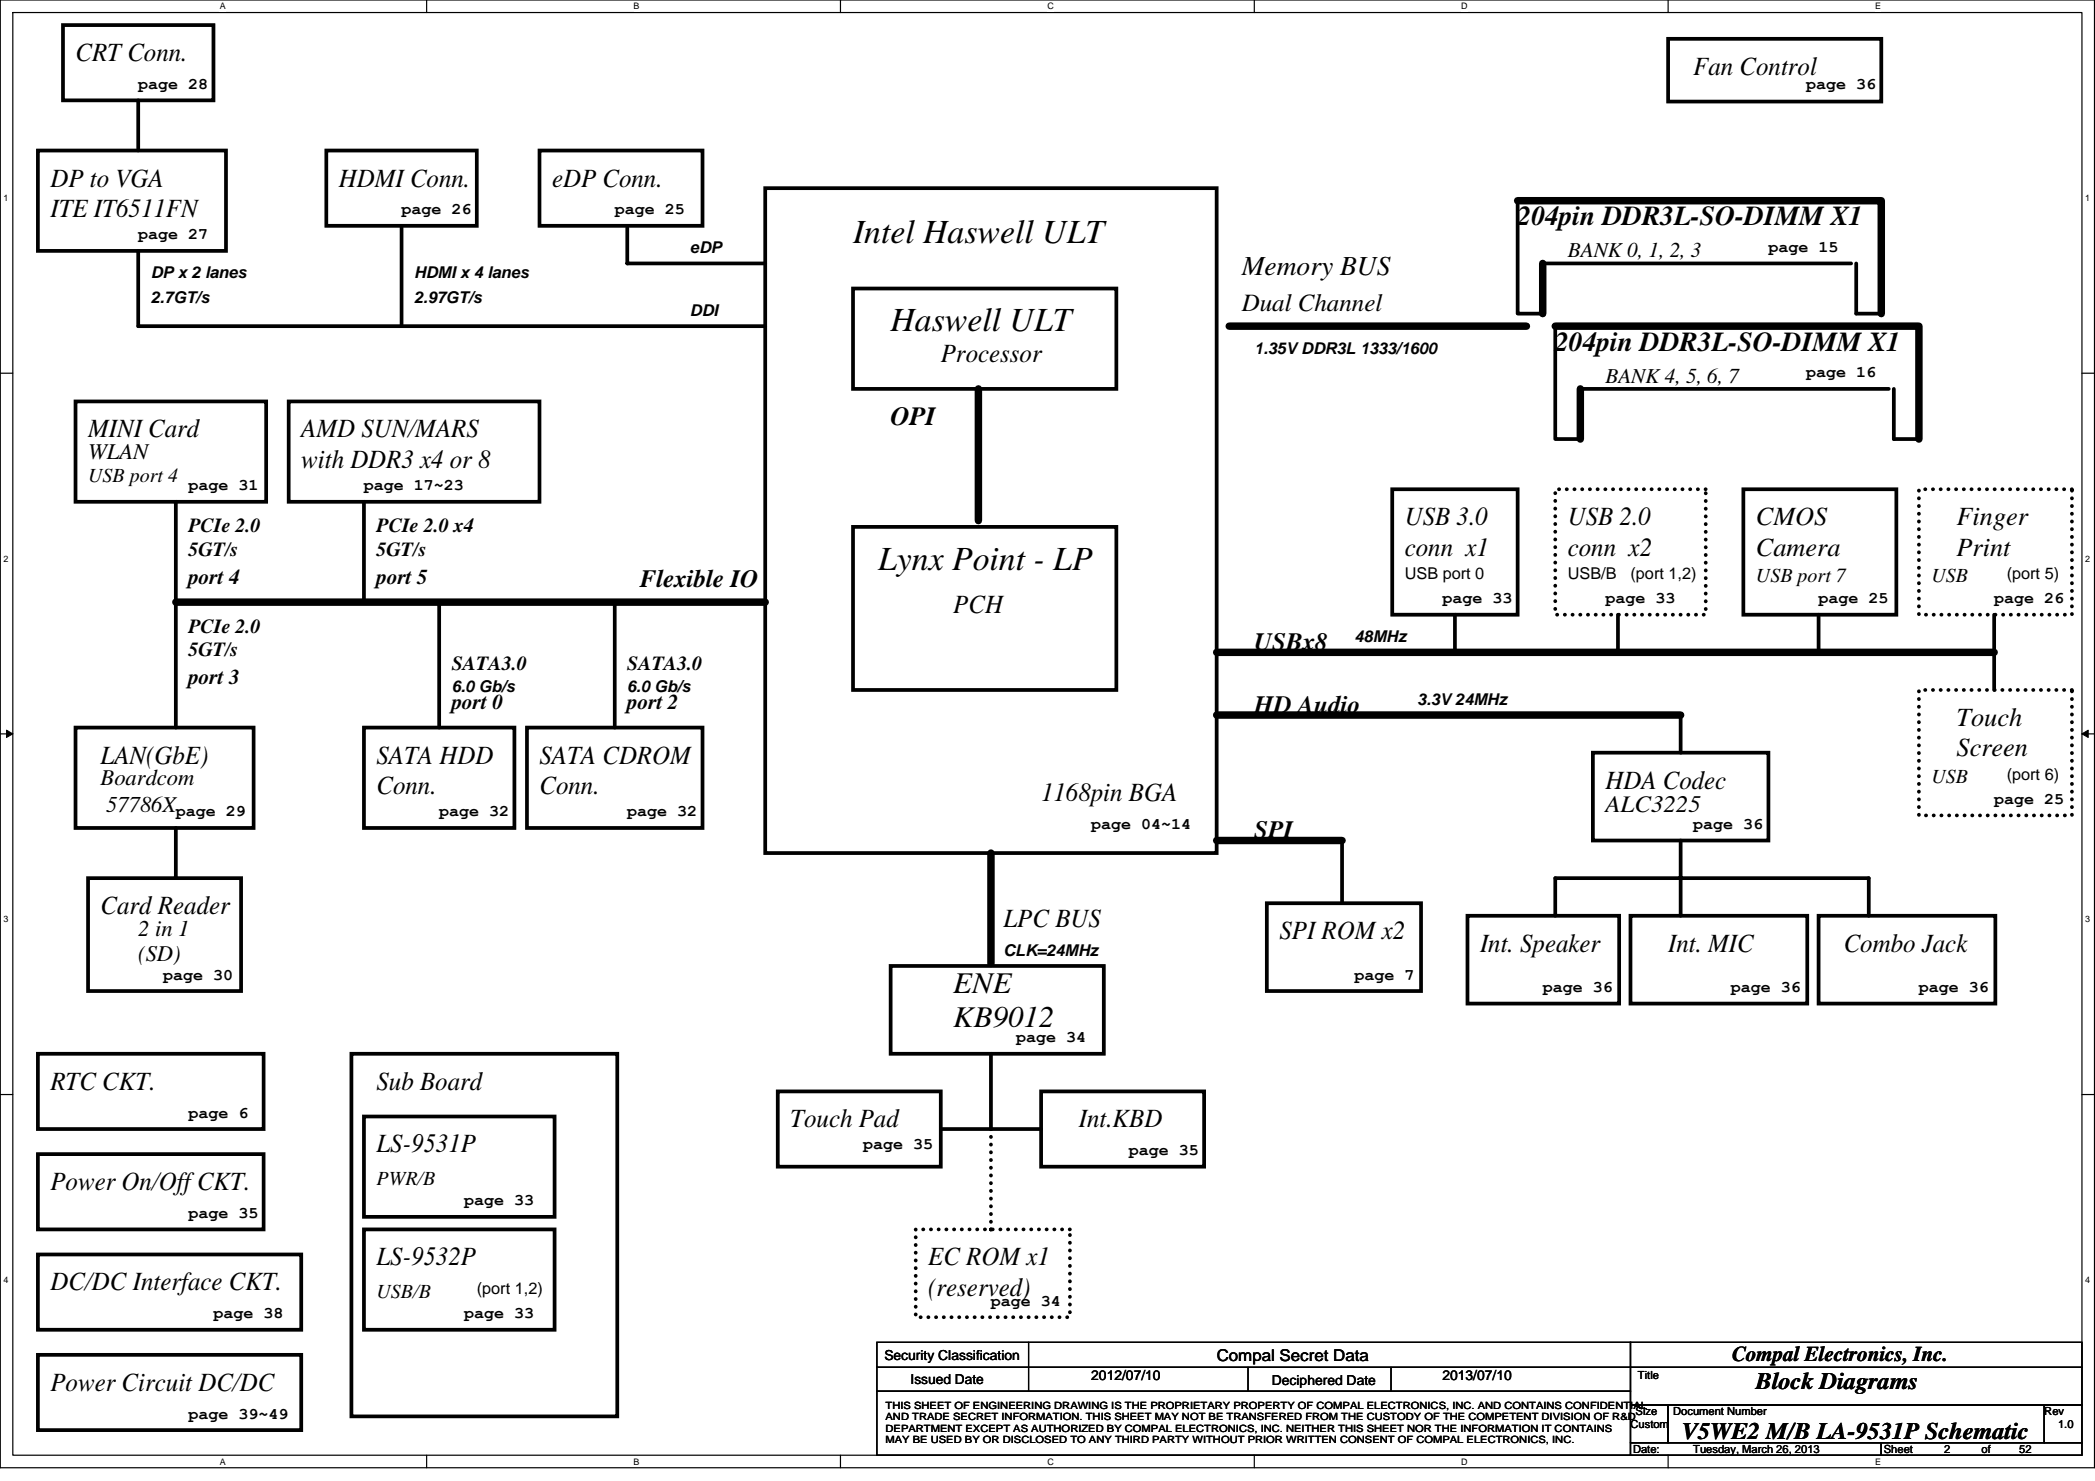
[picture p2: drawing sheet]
<svg xmlns="http://www.w3.org/2000/svg" width="297mm" height="210mm" viewBox="0 0 297 210" stroke-linecap="round" stroke-linejoin="round" font-family="sans-serif">
<defs><g id="words">
<g font-size="4.8">
<text x="120.9" y="34.5">Intel Haswell ULT</text>
<text x="126.3" y="46.9">Haswell ULT</text>
<text x="124.5" y="80.7">Lynx Point - LP</text>
</g>
<g font-size="4.3">
<text x="135.2" y="140.7">ENE</text>
<text x="135.2" y="145.6">KB9012</text>
</g>
<g font-size="3.9">
<text x="215.2" y="31.9">204pin DDR3L-SO-DIMM X1</text>
<text x="176.1" y="39">Memory BUS</text>
<text x="220.5" y="49.7">204pin DDR3L-SO-DIMM X1</text>
</g>
<g font-size="3.7">
<text x="10.7" y="8.7">CRT Conn.</text>
<text x="240.1" y="10.6">Fan Control</text>
<text x="7.2" y="26.4">DP to VGA</text>
<text x="48" y="26.4">HDMI Conn.</text>
<text x="78.3" y="26.4">eDP Conn.</text>
<text x="7.2" y="30.7">ITE IT6511FN</text>
<text x="133.4" y="51.3">Processor</text>
<text x="12.5" y="62">MINI Card</text>
<text x="42.7" y="62">AMD SUN/MARS</text>
<text x="126.3" y="60.2">OPI</text>
<text x="42.7" y="66.3">with DDR3 x4 or 8</text>
<text x="199.2" y="74.4">USB 3.0</text>
<text x="222.3" y="74.4">USB 2.0</text>
<text x="249" y="74.4">CMOS</text>
<text x="277.4" y="74.4">Finger</text>
<text x="199.2" y="78.7">conn x1</text>
<text x="222.3" y="78.7">conn x2</text>
<text x="249" y="78.7">Camera</text>
<text x="277.4" y="78.7">Print</text>
<text x="135.2" y="86.9">PCH</text>
<text x="277.4" y="102.9">Touch</text>
<text x="277.4" y="107.2">Screen</text>
<text x="14.3" y="108.2">LAN(GbE)</text>
<text x="53.4" y="108.2">SATA HDD</text>
<text x="53.4" y="112.5">Conn.</text>
<text x="76.5" y="108.2">SATA CDROM</text>
<text x="76.5" y="112.5">Conn.</text>
<text x="147.6" y="113.6">1168pin BGA</text>
<text x="227.6" y="111.8">HDA Codec</text>
<text x="14.3" y="129.6">Card Reader</text>
<text x="142.3" y="131.3">LPC BUS</text>
<text x="181.4" y="133.1">SPI ROM x2</text>
<text x="209.8" y="134.9">Int. Speaker</text>
<text x="236.5" y="134.9">Int. MIC</text>
<text x="261.4" y="134.9">Combo Jack</text>
<text x="7.2" y="154.5">RTC CKT.</text>
<text x="53.4" y="154.5">Sub Board</text>
<text x="112.1" y="159.8">Touch Pad</text>
<text x="152.9" y="159.8">Int.KBD</text>
<text x="53.4" y="163.3">LS-9531P</text>
<text x="7.2" y="168.7">Power On/Off CKT.</text>
<text x="53.4" y="179.3">LS-9532P</text>
<text x="131.6" y="179.3">EC ROM x1</text>
<text x="7.2" y="182.9">DC/DC Interface CKT.</text>
<text x="131.6" y="183.6">(reserved)</text>
<text x="7.2" y="197.1">Power Circuit DC/DC</text>
</g>
<g font-size="3.5">
<text x="176.1" y="44.1">Dual Channel</text>
<text x="90.7" y="83.2">Flexible IO</text>
<text x="177.8" y="92.1">USBx8</text>
<text x="177.8" y="101">HD Audio</text>
<text x="177.8" y="118.8">SPI</text>
</g>
<g font-size="3.4">
<text x="227.6" y="115">ALC3225</text>
<text x="249" y="196.8">Block Diagrams</text>
<text x="238.5" y="204">V5WE2 M/B LA-9531P Schematic</text>
</g>
<g font-size="3.2">
<text x="12.5" y="65.1">WLAN</text>
<text x="14.3" y="111.3">Boardcom</text>
<text x="15.1" y="115">57786X</text>
<text x="19.6" y="132.7">2 in 1</text>
<text x="19.6" y="136.2">(SD)</text>
</g>
<g font-size="3">
<text x="222.3" y="36.4">BANK 0, 1, 2, 3</text>
<text x="227.6" y="54.2">BANK 4, 5, 6, 7</text>
<text x="26.7" y="82.7">port 4</text>
<text x="53.4" y="82.7">port 5</text>
<text x="26.7" y="96.9">port 3</text>
<text x="64" y="100.5">port 0</text>
<text x="88.9" y="100.5">port 2</text>
<text x="245.6" y="193">Compal Electronics, Inc.</text>
</g>
<g font-size="2.8">
<text x="12.5" y="68.3">USB port 4</text>
<text x="26.7" y="75.5">PCIe 2.0</text>
<text x="53.4" y="75.5">PCIe 2.0 x4</text>
<text x="26.7" y="78.8">5GT/s</text>
<text x="53.4" y="78.8">5GT/s</text>
<text x="249" y="82.5">USB port 7</text>
<text x="273.9" y="82.5">USB</text>
<text x="26.7" y="89.7">PCIe 2.0</text>
<text x="26.7" y="93">5GT/s</text>
<text x="64" y="95">SATA3.0</text>
<text x="88.9" y="95">SATA3.0</text>
<text x="273.9" y="111">USB</text>
<text x="53.4" y="167.9">PWR/B</text>
<text x="53.4" y="183.9">USB/B</text>
</g>
<g font-size="2.3">
<text x="19.6" y="12.6">page 28</text>
<text x="256.1" y="12.6">page 36</text>
<text x="19.6" y="33.9">page 27</text>
<text x="56.9" y="30.4">page 26</text>
<text x="87.2" y="30.4">page 25</text>
<text x="97.8" y="35.9">eDP</text>
<text x="250.7" y="35.7">page 15</text>
<text x="21.4" y="39.5">DP x 2 lanes</text>
<text x="58.7" y="39.5">HDMI x 4 lanes</text>
<text x="21.4" y="43">2.7GT/s</text>
<text x="58.7" y="43">2.97GT/s</text>
<text x="97.8" y="44.8">DDI</text>
<text x="177.8" y="50.1">1.35V DDR3L 1333/1600</text>
<text x="256.1" y="53.5">page 16</text>
<text x="26.7" y="69.5">page 31</text>
<text x="51.6" y="69.5">page 17~23</text>
<text x="199.2" y="82.1">USB port 0</text>
<text x="222.3" y="82.1">USB/B</text>
<text x="231.2" y="82.1">(port 1,2)</text>
<text x="284.5" y="82.1">(port 5)</text>
<text x="204.5" y="85.5">page 33</text>
<text x="227.6" y="85.5">page 33</text>
<text x="257.8" y="85.5">page 25</text>
<text x="282.7" y="85.5">page 26</text>
<text x="192.1" y="91">48MHz</text>
<text x="64" y="98.1">6.0 Gb/s</text>
<text x="88.9" y="98.1">6.0 Gb/s</text>
<text x="201" y="99.9">3.3V 24MHz</text>
<text x="282.7" y="113.9">page 25</text>
<text x="284.5" y="110.5">(port 6)</text>
<text x="24.9" y="115.7">page 29</text>
<text x="62.3" y="115.7">page 32</text>
<text x="88.9" y="115.7">page 32</text>
<text x="154.7" y="117.5">page 04~14</text>
<text x="240.1" y="117.5">page 36</text>
<text x="142.3" y="135.5">CLK=24MHz</text>
<text x="23.2" y="138.8">page 30</text>
<text x="192.1" y="138.8">page 7</text>
<text x="218.7" y="140.6">page 36</text>
<text x="245.4" y="140.6">page 36</text>
<text x="272.1" y="140.6">page 36</text>
<text x="144.1" y="147.7">page 34</text>
<text x="26.7" y="158.4">page 6</text>
<text x="122.4" y="162.8">page 35</text>
<text x="160.1" y="163.7">page 35</text>
<text x="26.7" y="172.6">page 35</text>
<text x="65.8" y="170.8">page 33</text>
<text x="67.6" y="183.4">(port 1,2)</text>
<text x="140.5" y="185.1">page 34</text>
<text x="30.3" y="186.8">page 38</text>
<text x="65.8" y="186.8">page 33</text>
<text x="172.5" y="192.8">Compal Secret Data</text>
<text x="26.7" y="201.1">page 39~49</text>
</g>
<g font-size="1.9">
<text x="125.4" y="192.7">Security Classification</text>
<text x="129.1" y="196.1">Issued Date</text>
<text x="154.7" y="195.6">2012/07/10</text>
<text x="180.3" y="196.3">Deciphered Date</text>
<text x="204.5" y="195.6">2013/07/10</text>
</g>
<g font-size="1.6">
<text x="232.2" y="195.4">Title</text>
<text x="231.2" y="202.3">Custom</text>
<text x="231.9" y="200.6">Size</text>
<text x="237.2" y="200.6">Document Number</text>
<text x="289.9" y="200.6">Rev</text>
<text x="291.8" y="202.3">1.0</text>
<text x="231.5" y="205.9">Date:</text>
<text x="240.1" y="205.9">Tuesday, March 26, 2013</text>
<text x="267.1" y="205.9">Sheet</text>
<text x="275.6" y="205.9">2</text>
<text x="281" y="205.9">of</text>
<text x="286.3" y="205.9">52</text>
</g>
<g font-size="1.4">
<text x="125.6" y="199.7">THIS SHEET OF ENGINEERING DRAWING IS THE PROPRIETARY PROPERTY OF COMPAL ELECTRONICS, INC. AND CONTAINS CONFIDENTIAL</text>
<text x="125.6" y="201.3">AND TRADE SECRET INFORMATION. THIS SHEET MAY NOT BE TRANSFERED FROM THE CUSTODY OF THE COMPETENT DIVISION OF R&amp;D</text>
<text x="125.6" y="202.9">DEPARTMENT EXCEPT AS AUTHORIZED BY COMPAL ELECTRONICS, INC. NEITHER THIS SHEET NOR THE INFORMATION IT CONTAINS</text>
<text x="125.6" y="204.6">MAY BE USED BY OR DISCLOSED TO ANY THIRD PARTY WITHOUT PRIOR WRITTEN CONSENT OF COMPAL ELECTRONICS, INC.</text>
</g>
<g font-size="1.3">
<text x="31.2" y="1.3">A</text>
<text x="89.8" y="1.3">B</text>
<text x="148.5" y="1.3">C</text>
<text x="207.2" y="1.3">D</text>
<text x="265.8" y="1.3">E</text>
<text x=".5" y="28.5">1</text>
<text x="295.6" y="28.5">1</text>
<text x=".5" y="79.6">2</text>
<text x="295.6" y="79.6">2</text>
<text x=".5" y="130.7">3</text>
<text x="295.6" y="130.7">3</text>
<text x=".5" y="181.8">4</text>
<text x="295.6" y="181.8">4</text>
<text x="31.2" y="207.6">A</text>
<text x="89.8" y="207.6">B</text>
<text x="148.5" y="207.6">C</text>
<text x="207.2" y="207.6">D</text>
<text x="265.8" y="207.6">E</text>
</g>
</g></defs>
<path d="M0 0h297v208h-297zM1.8 1.8h293.4v204.4h-293.4z" fill="none" stroke="#000" stroke-width=".17"/>
<g fill="#fff">
<path d="M31.1 .2h.9v1.4h-.9z"/>
<path d="M31.1 206.4h.9v1.5h-.9z"/>
</g>
<path d="M60.5 0v1.8M60.5 206.2v1.8" fill="none" stroke="#000" stroke-width=".17"/>
<g fill="#fff">
<path d="M89.8 .2h.9v1.4h-.9z"/>
<path d="M89.8 206.4h.9v1.5h-.9z"/>
</g>
<path d="M119.2 0v1.8M119.2 206.2v1.8" fill="none" stroke="#000" stroke-width=".17"/>
<g fill="#fff">
<path d="M148.5 .2h.9v1.4h-.9z"/>
<path d="M148.5 206.4h.9v1.5h-.9z"/>
</g>
<path d="M177.8 0v1.8M177.8 206.2v1.8" fill="none" stroke="#000" stroke-width=".17"/>
<g fill="#fff">
<path d="M207.2 .2h.9v1.4h-.9z"/>
<path d="M207.2 206.4h.9v1.5h-.9z"/>
</g>
<path d="M236.5 0v1.8M236.5 206.2v1.8" fill="none" stroke="#000" stroke-width=".17"/>
<g fill="#fff">
<path d="M265.9 .2h.8v1.4h-.8z"/>
<path d="M265.9 206.4h.8v1.5h-.8z"/>
<path d="M.5 27.3h.7v1.4h-.7z"/>
<path d="M295.6 27.3h.7v1.4h-.7z"/>
<path d="M.5 78.4h.7v1.5h-.7z"/>
<path d="M295.6 78.4h.7v1.5h-.7z"/>
</g>
<path d="M0 52.9h1.8M295.2 52.9h1.8" fill="none" stroke="#000" stroke-width=".17"/>
<g fill="#fff">
<path d="M.5 129.6h.7v1.4h-.7z"/>
<path d="M295.6 129.6h.7v1.4h-.7z"/>
</g>
<path d="M0 104h1.8M295.2 104h1.8" fill="none" stroke="#000" stroke-width=".17"/>
<path d="M.9 103.5l.9 .5-.9 .5zM295.2 104l.9-.5v1z" fill="#000" stroke="#000" stroke-width=".14"/>
<g fill="#fff">
<path d="M.5 180.7h.7v1.4h-.7z"/>
<path d="M295.6 180.7h.7v1.4h-.7z"/>
</g>
<g fill="none" stroke="#000" stroke-width=".17">
<path d="M0 155.1h1.8M295.2 155.1h1.8M124.3 190.2h106.9v3.6h-106.9zM124.3 193.8h106.9v3.4h-106.9zM124.3 197.2h106.9v9h-106.9zM145.8 190.2v7M177 193.8v3.4M197.2 193.8v3.4M231.2 190.2h64v3.6h-64zM231.2 193.8h64v5.3h-64zM231.2 199.1h5.3v5.4h-5.3zM236.5 199.1h53.4v5.4h-53.4z"/>
<path d="M289.9 199.1h5.3v5.4h-5.3zM231.2 204.5h35.5v1.7h-35.5zM266.7 204.5h28.5v1.7h-28.5z"/>
</g>
<g fill="none" stroke="#000" stroke-width=".53">
<path d="M8.9 3.6h21.4v10.6h-21.4zM19.6 14.2v7.1M236.5 5.5h30.2v8.9h-30.2zM5.4 21.3h26.6v14.3h-26.6zM19.6 35.6v10.6h88.9M46.3 21.3h21.3v10.7h-21.3zM56.9 32v14.2M76.5 21.3h23.1v10.7h-23.1zM88.9 32v5.3h19.6M108.5 26.7h64v94.2h-64zM215.2 28.4v16h3.5M218.7 37.3h43.8"/>
<path d="M263.2 37.3v7.1h3.5M10.7 56.9h27v14.2h-27zM40.9 56.9h35.6v14.2h-35.6zM120.9 40.9h37.4v14.2h-37.4zM220.5 46.2v16h3.6M224.1 55.1h43.7M268.5 55.1v7.1h3.6M24.9 71.1v32M51.6 71.1v14.2M120.9 74.7h37.4v23.1h-37.4zM197.4 69.3h17.8v17.8h-17.8zM247.2 69.3h21.7v17.8h-21.7z"/>
<path d="M62.3 85.3v17.8M87.2 85.3v17.8M206.3 87.1v5.4M229.4 87.1v5.4M257.8 87.1v5.4M282.7 87.1v10.7M10.7 103.1h25.3v14.2h-25.3zM24.9 117.3v7.2M51.6 103.1h21.3v14.2h-21.3zM74.7 103.1h24.9v14.2h-24.9zM190.3 119.1v8.9M225.8 106.7h24.9v12.4h-24.9z"/>
<path d="M238.3 101.3v5.4M238.3 119.1v10.7M12.5 124.5h21.7v16h-21.7zM126.3 136.9h30.2v12.5h-30.2zM179.6 128h21.9v12.5h-21.9zM208.1 129.8h21.5v12.4h-21.5zM220.5 129.8v-5.3h44.5v5.3M231.2 129.8h25v12.4h-25zM257.8 129.8h25.1v12.4h-25.1zM5.4 149.4h32v10.6h-32zM49.8 149.4h37.7v51.3h-37.7zM51.6 158.2h27v14.3h-27z"/>
<path d="M110.3 154.7h23.1v10.7h-23.1zM140.5 149.4v10.6M147.6 154.7h23.1v10.7h-23.1zM5.4 163.6h32v10.6h-32zM5.4 177.8h37.3v10.7h-37.3zM51.6 174.2h27v14.3h-27zM133.4 160h14.2M5.4 192h37.3v10.7h-37.3z"/>
</g>
<path d="M215.2 28.4h51.5v16M218.7 37.3v7.1M138.7 55.1v18.7M174.3 46.2h42.1M220.5 46.2h51.6v16M224.1 55.1v7.1M24.9 85.3h83.6M172.5 92.5h110.2M172.5 101.3h65.8M172.5 119.1h17.8M140.5 120.9v15.6" fill="none" stroke="#000" stroke-width="1.1"/>
<path d="M220.5 69.3h21.3v17.8h-21.3zM272.1 69.3h21.7v17.8h-21.7zM272.1 97.8h21.7v17.8h-21.7zM129.8 174.2h21.9v12.5h-21.9zM140.5 160v14.2M140.5 174.2h.1" fill="none" stroke="#000" stroke-width=".53" stroke-dasharray="0 1.1"/>
<use href="#words"/>
</svg>
